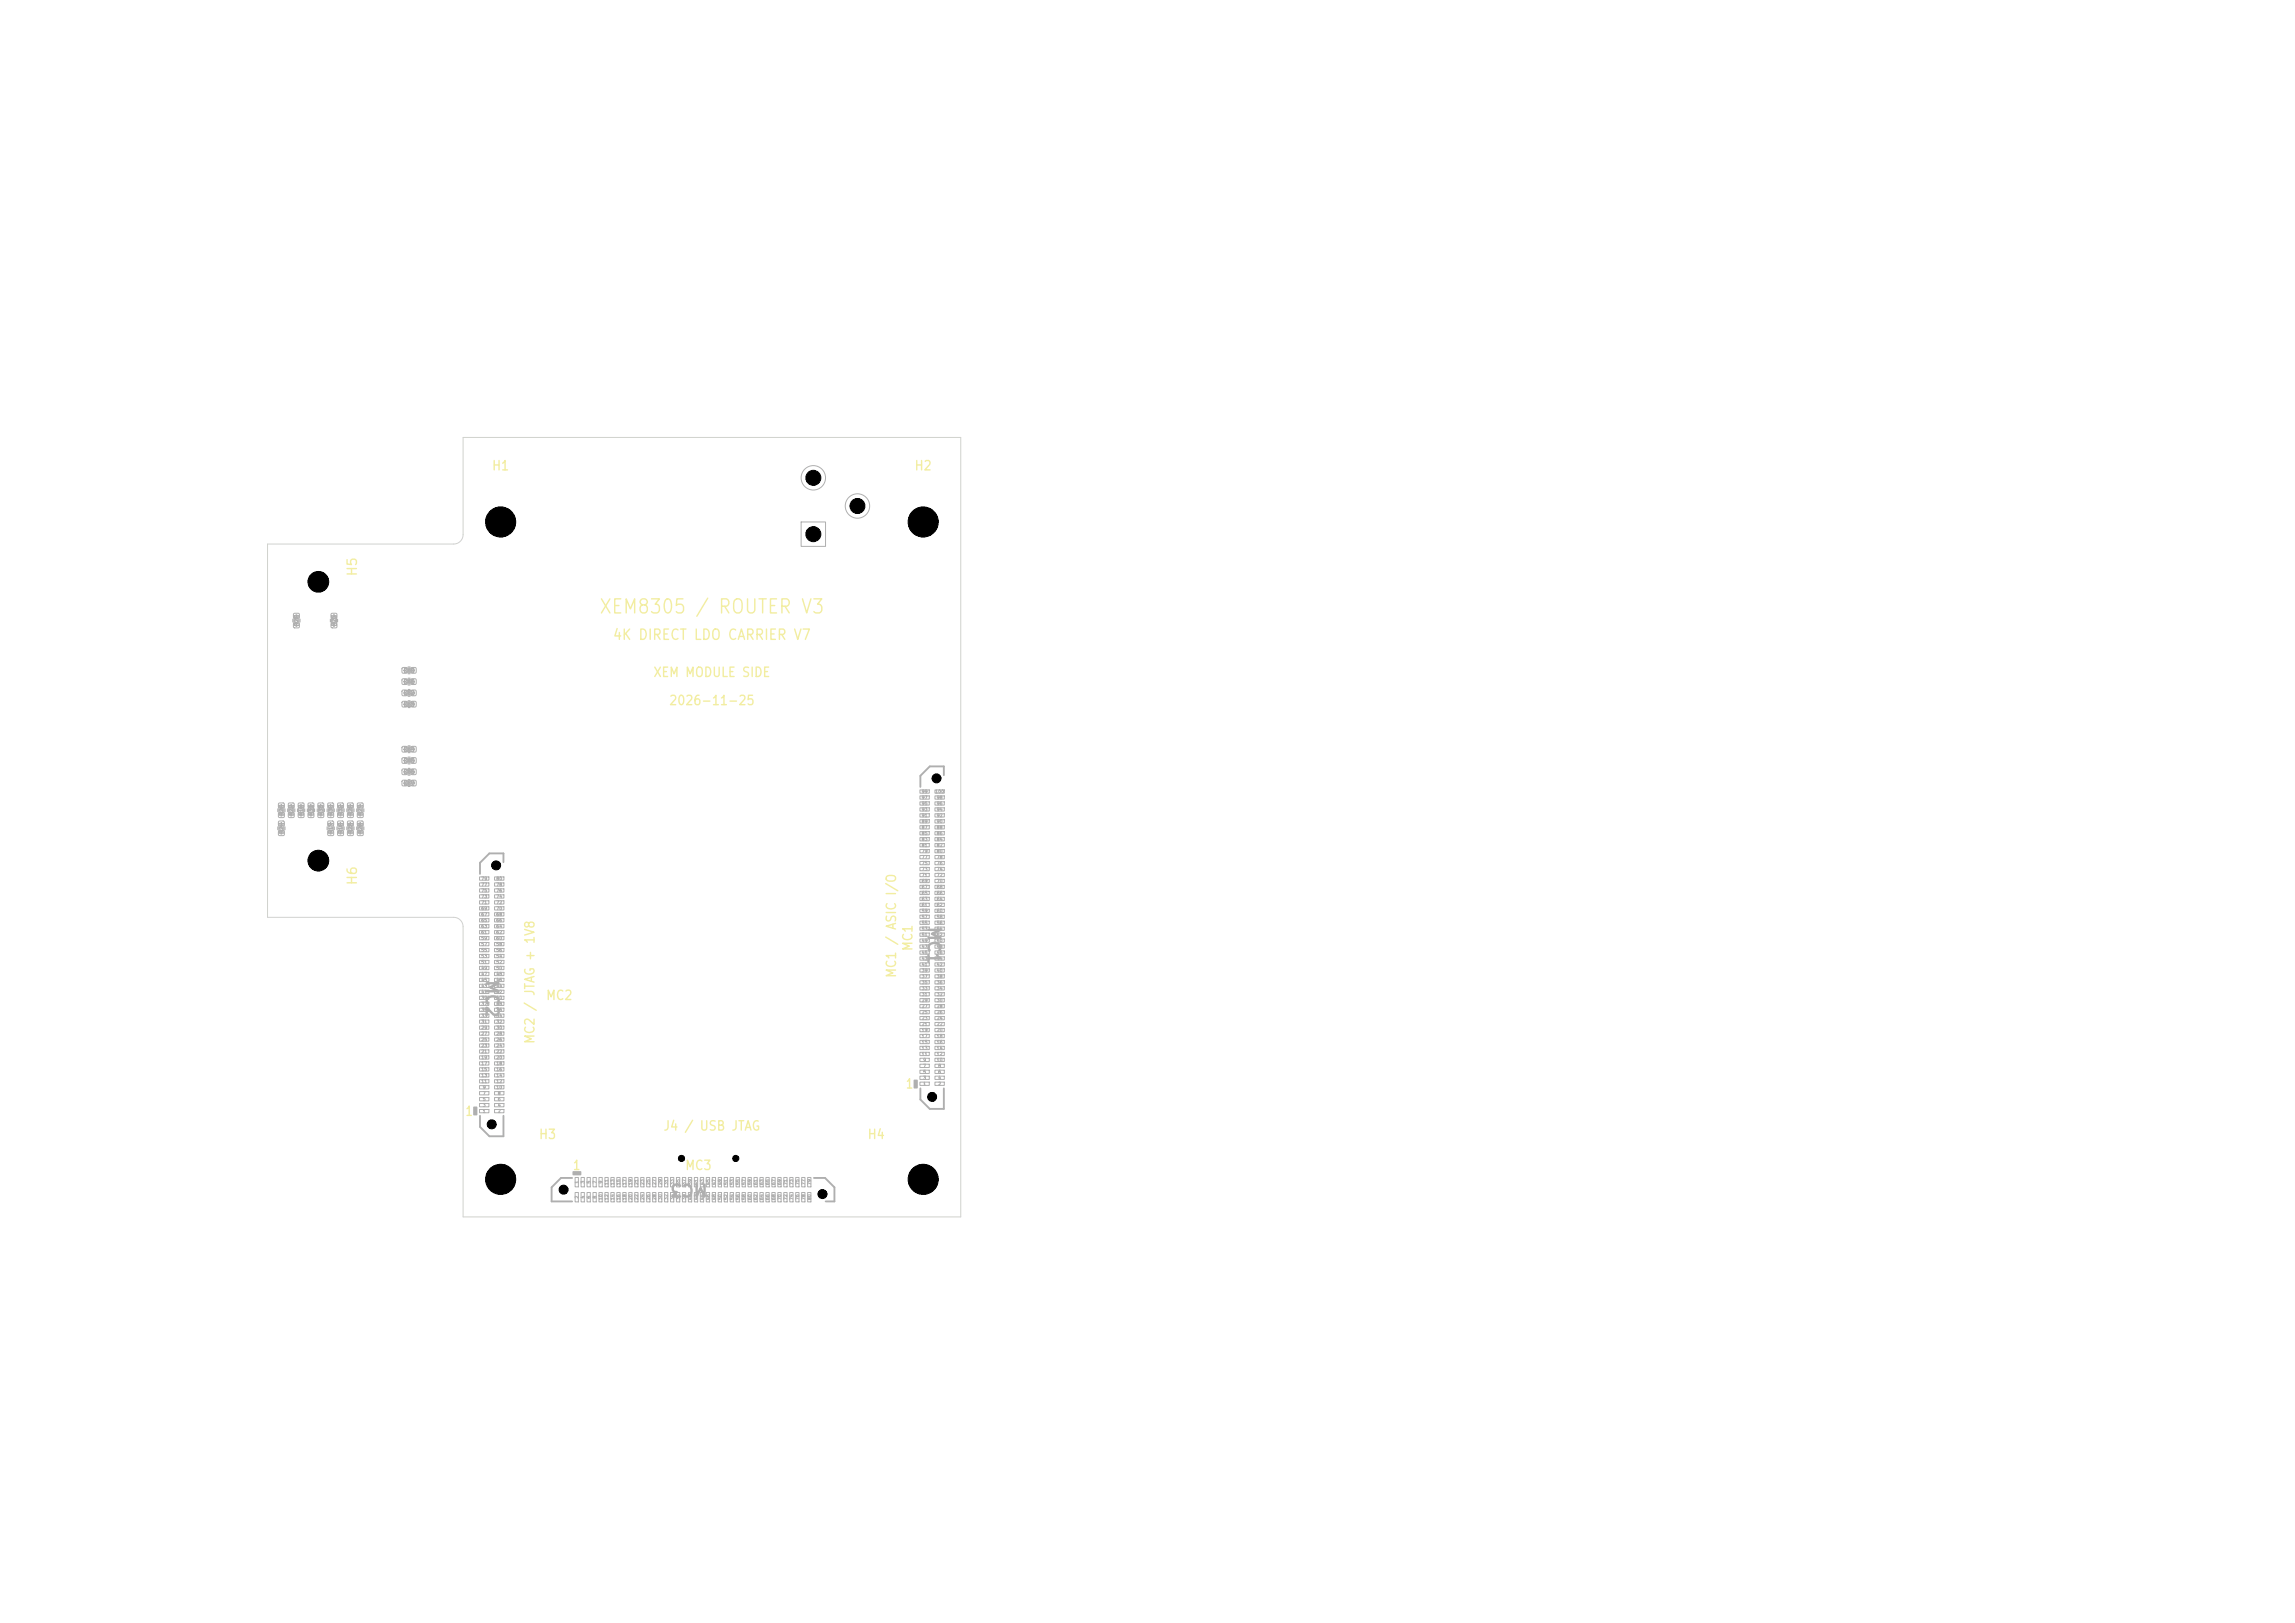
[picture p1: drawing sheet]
<svg xmlns="http://www.w3.org/2000/svg" width="297mm" height="210mm" viewBox="0 0 297 210" stroke-linecap="round" stroke-linejoin="round" font-family="sans-serif">
<defs><g id="words">
<text font-size="1.8" fill="#f2eda1" x="77.4" y="79.9">XEM8305 / ROUTER V3</text>
<g font-size="1.5" fill="#afafaf">
<text x="119.7" y="119.8" transform="rotate(90 119.7 119.8)">MC1</text>
<text x="62.5" y="126.7" transform="rotate(90 62.5 126.7)">MC2</text>
<text x="91.7" y="152.8" transform="rotate(-180 91.7 152.8)">MC3</text>
</g>
<text font-size="1.3" fill="#f2eda1" x="79.2" y="83.1">4K DIRECT LDO CARRIER V7</text>
<g font-size="1.2" fill="#f2eda1">
<text x="63.6" y="61.2">H1</text>
<text x="118.3" y="61.2">H2</text>
<text x="46.5" y="74.7" transform="rotate(-90 46.5 74.7)">H5</text>
<text x="84.5" y="87.9">XEM MODULE SIDE</text>
<text x="86.5" y="91.5">2026-11-25</text>
<text x="46.5" y="114.6" transform="rotate(-90 46.5 114.6)">H6</text>
<text x="118.4" y="123.2" transform="rotate(-90 118.4 123.2)">MC1</text>
<text x="70.6" y="129.7">MC2</text>
<text x="116.3" y="126.6" transform="rotate(-90 116.3 126.6)">MC1 / ASIC I/O</text>
<text x="69.5" y="135.2" transform="rotate(-90 69.5 135.2)">MC2 / JTAG + 1V8</text>
<text x="117.2" y="141.2">1</text>
<text x="60.2" y="144.7">1</text>
<text x="69.7" y="147.7">H3</text>
<text x="85.8" y="146.6">J4 / USB JTAG</text>
<text x="112.2" y="147.7">H4</text>
<text x="74.1" y="151.7">1</text>
<text x="88.6" y="151.7">MC3</text>
</g>
<g font-size="1.2" fill="#afafaf">
<text x="39.9" y="76.2">H5</text>
<text x="39.9" y="112.3">H6</text>
</g>
<text font-size="1.1" fill="#afafaf" x="104.6" y="69.9">1</text>
<g font-size=".5" fill="#afafaf">
<text x="38.7" y="81.1" transform="rotate(-90 38.7 81.1)">R20</text>
<text x="43.6" y="81.1" transform="rotate(-90 43.6 81.1)">R21</text>
<text x="52.2" y="88.6">C61</text>
<text x="52.2" y="87.1">C60</text>
<text x="52.2" y="90">C62</text>
<text x="52.2" y="91.5">C63</text>
<text x="52.2" y="100.2">C66</text>
<text x="52.2" y="97.3">C64</text>
<text x="52.2" y="101.7">C67</text>
<text x="52.2" y="98.8">C65</text>
<text x="36.8" y="107.9" transform="rotate(-90 36.8 107.9)">R24</text>
<text x="36.8" y="105.6" transform="rotate(-90 36.8 105.6)">R26</text>
<text x="38.1" y="105.6" transform="rotate(-90 38.1 105.6)">R22</text>
<text x="39.3" y="105.6" transform="rotate(-90 39.3 105.6)">R18</text>
<text x="40.6" y="105.6" transform="rotate(-90 40.6 105.6)">R31</text>
<text x="41.9" y="105.6" transform="rotate(-90 41.9 105.6)">R33</text>
<text x="43.2" y="107.9" transform="rotate(-90 43.2 107.9)">R17</text>
<text x="43.2" y="105.6" transform="rotate(-90 43.2 105.6)">R30</text>
<text x="44.4" y="107.9" transform="rotate(-90 44.4 107.9)">R16</text>
<text x="44.4" y="105.6" transform="rotate(-90 44.4 105.6)">R32</text>
<text x="45.7" y="107.9" transform="rotate(-90 45.7 107.9)">R23</text>
<text x="45.7" y="105.6" transform="rotate(-90 45.7 105.6)">R25</text>
<text x="47" y="107.9" transform="rotate(-90 47 107.9)">R28</text>
<text x="47" y="105.6" transform="rotate(-90 47 105.6)">R27</text>
</g>
<g font-size=".4" fill="#afafaf">
<text x="119.2" y="107.4">87</text>
<text x="119.2" y="106.6">89</text>
<text x="119.2" y="105.8">91</text>
<text x="119.2" y="105">93</text>
<text x="119.2" y="104.3">95</text>
<text x="119.2" y="103.5">97</text>
<text x="119.2" y="102.7">99</text>
<text x="121" y="102.7">100</text>
<text x="121.2" y="107.4">88</text>
<text x="121.2" y="106.6">90</text>
<text x="121.2" y="105.8">92</text>
<text x="121.2" y="105">94</text>
<text x="121.2" y="104.3">96</text>
<text x="121.2" y="103.5">98</text>
<text x="62.2" y="114">79</text>
<text x="64.2" y="114">80</text>
<text x="119.2" y="113.5">71</text>
<text x="119.2" y="112.8">73</text>
<text x="119.2" y="112">75</text>
<text x="119.2" y="111.2">77</text>
<text x="119.2" y="110.4">79</text>
<text x="119.2" y="109.7">81</text>
<text x="119.2" y="108.9">83</text>
<text x="119.2" y="108.1">85</text>
<text x="121.2" y="113.5">72</text>
<text x="121.2" y="112.8">74</text>
<text x="121.2" y="112">76</text>
<text x="121.2" y="111.2">78</text>
<text x="121.2" y="110.4">80</text>
<text x="121.2" y="109.7">82</text>
<text x="121.2" y="108.9">84</text>
<text x="121.2" y="108.1">86</text>
<text x="62.2" y="119.4">65</text>
<text x="62.2" y="118.6">67</text>
<text x="62.2" y="117.8">69</text>
<text x="62.2" y="117.1">71</text>
<text x="62.2" y="116.3">73</text>
<text x="62.2" y="115.5">75</text>
<text x="62.2" y="114.8">77</text>
<text x="64.2" y="119.4">66</text>
<text x="64.2" y="118.6">68</text>
<text x="64.2" y="117.8">70</text>
<text x="64.2" y="117.1">72</text>
<text x="64.2" y="116.3">74</text>
<text x="64.2" y="115.5">76</text>
<text x="64.2" y="114.8">78</text>
<text x="119.2" y="119.7">55</text>
<text x="119.2" y="118.9">57</text>
<text x="119.2" y="118.2">59</text>
<text x="119.2" y="117.4">61</text>
<text x="119.2" y="116.6">63</text>
<text x="119.2" y="115.8">65</text>
<text x="119.2" y="115.1">67</text>
<text x="119.2" y="114.3">69</text>
<text x="121.2" y="119.7">56</text>
<text x="121.2" y="118.9">58</text>
<text x="121.2" y="118.2">60</text>
<text x="121.2" y="117.4">62</text>
<text x="121.2" y="116.6">64</text>
<text x="121.2" y="115.8">66</text>
<text x="121.2" y="115.1">68</text>
<text x="121.2" y="114.3">70</text>
<text x="62.2" y="125.6">49</text>
<text x="62.2" y="124.8">51</text>
<text x="62.2" y="124">53</text>
<text x="62.2" y="123.2">55</text>
<text x="62.2" y="122.5">57</text>
<text x="62.2" y="121.7">59</text>
<text x="62.2" y="120.9">61</text>
<text x="62.2" y="120.2">63</text>
<text x="64.2" y="125.6">50</text>
<text x="64.2" y="124.8">52</text>
<text x="64.2" y="124">54</text>
<text x="64.2" y="123.2">56</text>
<text x="64.2" y="122.5">58</text>
<text x="64.2" y="121.7">60</text>
<text x="64.2" y="120.9">62</text>
<text x="64.2" y="120.2">64</text>
<text x="119.2" y="125.9">39</text>
<text x="119.2" y="125.1">41</text>
<text x="119.2" y="124.3">43</text>
<text x="119.2" y="123.6">45</text>
<text x="119.2" y="122.8">47</text>
<text x="119.2" y="122">49</text>
<text x="119.2" y="121.2">51</text>
<text x="119.2" y="120.5">53</text>
<text x="121.2" y="125.9">40</text>
<text x="121.2" y="125.1">42</text>
<text x="121.2" y="124.3">44</text>
<text x="121.2" y="123.6">46</text>
<text x="121.2" y="122.8">48</text>
<text x="121.2" y="122">50</text>
<text x="121.2" y="121.2">52</text>
<text x="121.2" y="120.5">54</text>
<text x="62.2" y="131.7">33</text>
<text x="62.2" y="131">35</text>
<text x="62.2" y="130.2">37</text>
<text x="62.2" y="129.4">39</text>
<text x="62.2" y="128.6">41</text>
<text x="62.2" y="127.9">43</text>
<text x="62.2" y="127.1">45</text>
<text x="62.2" y="126.3">47</text>
<text x="64.2" y="131.7">34</text>
<text x="64.2" y="131">36</text>
<text x="64.2" y="130.2">38</text>
<text x="64.2" y="129.4">40</text>
<text x="64.2" y="128.6">42</text>
<text x="64.2" y="127.9">44</text>
<text x="64.2" y="127.1">46</text>
<text x="64.2" y="126.3">48</text>
<text x="119.2" y="131.3">25</text>
<text x="119.2" y="130.5">27</text>
<text x="119.2" y="129.7">29</text>
<text x="119.2" y="129">31</text>
<text x="119.2" y="128.2">33</text>
<text x="119.2" y="127.4">35</text>
<text x="119.2" y="126.7">37</text>
<text x="121.2" y="131.3">26</text>
<text x="121.2" y="130.5">28</text>
<text x="121.2" y="129.7">30</text>
<text x="121.2" y="129">32</text>
<text x="121.2" y="128.2">34</text>
<text x="121.2" y="127.4">36</text>
<text x="121.2" y="126.7">38</text>
<text x="62.2" y="137.9">17</text>
<text x="62.2" y="137.1">19</text>
<text x="62.2" y="136.4">21</text>
<text x="62.2" y="135.6">23</text>
<text x="62.2" y="134.8">25</text>
<text x="62.2" y="134.1">27</text>
<text x="62.2" y="133.3">29</text>
<text x="62.2" y="132.5">31</text>
<text x="64.2" y="137.9">18</text>
<text x="64.2" y="137.1">20</text>
<text x="64.2" y="136.4">22</text>
<text x="64.2" y="135.6">24</text>
<text x="64.2" y="134.8">26</text>
<text x="64.2" y="134.1">28</text>
<text x="64.2" y="133.3">30</text>
<text x="64.2" y="132.5">32</text>
<text x="119.2" y="136.7">11</text>
<text x="119.2" y="135.9">13</text>
<text x="119.2" y="135.1">15</text>
<text x="119.2" y="134.4">17</text>
<text x="119.2" y="133.6">19</text>
<text x="119.2" y="132.8">21</text>
<text x="119.2" y="132.1">23</text>
<text x="119.4" y="137.5">9</text>
<text x="121.2" y="137.5">10</text>
<text x="121.2" y="136.7">12</text>
<text x="121.2" y="135.9">14</text>
<text x="121.2" y="135.1">16</text>
<text x="121.2" y="134.4">18</text>
<text x="121.2" y="133.6">20</text>
<text x="121.2" y="132.8">22</text>
<text x="121.2" y="132.1">24</text>
<text x="62.2" y="140.2">11</text>
<text x="62.2" y="139.5">13</text>
<text x="62.2" y="138.7">15</text>
<text x="62.4" y="143.3">3</text>
<text x="62.4" y="142.5">5</text>
<text x="62.4" y="141.8">7</text>
<text x="62.4" y="141">9</text>
<text x="64.2" y="141">10</text>
<text x="64.2" y="140.2">12</text>
<text x="64.2" y="139.5">14</text>
<text x="64.2" y="138.7">16</text>
<text x="64.4" y="143.3">4</text>
<text x="64.4" y="142.5">6</text>
<text x="64.4" y="141.8">8</text>
<text x="119.4" y="140.5">1</text>
<text x="119.4" y="139.8">3</text>
<text x="119.4" y="139">5</text>
<text x="119.4" y="138.2">7</text>
<text x="121.4" y="140.5">2</text>
<text x="121.4" y="139.8">4</text>
<text x="121.4" y="139">6</text>
<text x="121.4" y="138.2">8</text>
<text x="62.4" y="144.1">1</text>
<text x="64.4" y="144.1">2</text>
<text x="74.9" y="155.1" transform="rotate(-90 74.9 155.1)">2</text>
<text x="74.9" y="153.2" transform="rotate(-90 74.9 153.2)">1</text>
<text x="75.7" y="155.1" transform="rotate(-90 75.7 155.1)">4</text>
<text x="75.7" y="153.2" transform="rotate(-90 75.7 153.2)">3</text>
<text x="76.5" y="155.1" transform="rotate(-90 76.5 155.1)">6</text>
<text x="76.5" y="153.2" transform="rotate(-90 76.5 153.2)">5</text>
<text x="77.3" y="155.1" transform="rotate(-90 77.3 155.1)">8</text>
<text x="77.3" y="153.2" transform="rotate(-90 77.3 153.2)">7</text>
<text x="78" y="155.3" transform="rotate(-90 78 155.3)">10</text>
<text x="78" y="153.2" transform="rotate(-90 78 153.2)">9</text>
<text x="78.8" y="155.3" transform="rotate(-90 78.8 155.3)">12</text>
<text x="78.8" y="153.4" transform="rotate(-90 78.8 153.4)">11</text>
<text x="79.6" y="155.3" transform="rotate(-90 79.6 155.3)">14</text>
<text x="79.6" y="153.4" transform="rotate(-90 79.6 153.4)">13</text>
<text x="80.3" y="155.3" transform="rotate(-90 80.3 155.3)">16</text>
<text x="80.3" y="153.4" transform="rotate(-90 80.3 153.4)">15</text>
<text x="81.1" y="155.3" transform="rotate(-90 81.1 155.3)">18</text>
<text x="81.1" y="153.4" transform="rotate(-90 81.1 153.4)">17</text>
<text x="81.9" y="155.3" transform="rotate(-90 81.9 155.3)">20</text>
<text x="81.9" y="153.4" transform="rotate(-90 81.9 153.4)">19</text>
<text x="82.7" y="155.3" transform="rotate(-90 82.7 155.3)">22</text>
<text x="82.7" y="153.4" transform="rotate(-90 82.7 153.4)">21</text>
<text x="83.4" y="155.3" transform="rotate(-90 83.4 155.3)">24</text>
<text x="83.4" y="153.4" transform="rotate(-90 83.4 153.4)">23</text>
<text x="84.2" y="155.3" transform="rotate(-90 84.2 155.3)">26</text>
<text x="84.2" y="153.4" transform="rotate(-90 84.2 153.4)">25</text>
<text x="85" y="155.3" transform="rotate(-90 85 155.3)">28</text>
<text x="85" y="153.4" transform="rotate(-90 85 153.4)">27</text>
<text x="85.7" y="155.3" transform="rotate(-90 85.7 155.3)">30</text>
<text x="85.7" y="153.4" transform="rotate(-90 85.7 153.4)">29</text>
<text x="86.5" y="155.3" transform="rotate(-90 86.5 155.3)">32</text>
<text x="86.5" y="153.4" transform="rotate(-90 86.5 153.4)">31</text>
<text x="87.3" y="155.3" transform="rotate(-90 87.3 155.3)">34</text>
<text x="87.3" y="153.4" transform="rotate(-90 87.3 153.4)">33</text>
<text x="88.1" y="155.3" transform="rotate(-90 88.1 155.3)">36</text>
<text x="88.1" y="153.4" transform="rotate(-90 88.1 153.4)">35</text>
<text x="88.8" y="155.3" transform="rotate(-90 88.8 155.3)">38</text>
<text x="88.8" y="153.4" transform="rotate(-90 88.8 153.4)">37</text>
<text x="89.6" y="155.3" transform="rotate(-90 89.6 155.3)">40</text>
<text x="89.6" y="153.4" transform="rotate(-90 89.6 153.4)">39</text>
<text x="90.4" y="155.3" transform="rotate(-90 90.4 155.3)">42</text>
<text x="90.4" y="153.4" transform="rotate(-90 90.4 153.4)">41</text>
<text x="91.2" y="155.3" transform="rotate(-90 91.2 155.3)">44</text>
<text x="91.2" y="153.4" transform="rotate(-90 91.2 153.4)">43</text>
<text x="91.9" y="155.3" transform="rotate(-90 91.9 155.3)">46</text>
<text x="91.9" y="153.4" transform="rotate(-90 91.9 153.4)">45</text>
<text x="92.7" y="155.3" transform="rotate(-90 92.7 155.3)">48</text>
<text x="92.7" y="153.4" transform="rotate(-90 92.7 153.4)">47</text>
<text x="93.5" y="155.3" transform="rotate(-90 93.5 155.3)">50</text>
<text x="93.5" y="153.4" transform="rotate(-90 93.5 153.4)">49</text>
<text x="94.2" y="155.3" transform="rotate(-90 94.2 155.3)">52</text>
<text x="94.2" y="153.4" transform="rotate(-90 94.2 153.4)">51</text>
<text x="95" y="155.3" transform="rotate(-90 95 155.3)">54</text>
<text x="95" y="153.4" transform="rotate(-90 95 153.4)">53</text>
<text x="95.8" y="155.3" transform="rotate(-90 95.8 155.3)">56</text>
<text x="95.8" y="153.4" transform="rotate(-90 95.8 153.4)">55</text>
<text x="96.6" y="155.3" transform="rotate(-90 96.6 155.3)">58</text>
<text x="96.6" y="153.4" transform="rotate(-90 96.6 153.4)">57</text>
<text x="97.3" y="155.3" transform="rotate(-90 97.3 155.3)">60</text>
<text x="97.3" y="153.4" transform="rotate(-90 97.3 153.4)">59</text>
<text x="98.1" y="155.3" transform="rotate(-90 98.1 155.3)">62</text>
<text x="98.1" y="153.4" transform="rotate(-90 98.1 153.4)">61</text>
<text x="98.9" y="155.3" transform="rotate(-90 98.9 155.3)">64</text>
<text x="98.9" y="153.4" transform="rotate(-90 98.9 153.4)">63</text>
<text x="99.6" y="155.3" transform="rotate(-90 99.6 155.3)">66</text>
<text x="99.6" y="153.4" transform="rotate(-90 99.6 153.4)">65</text>
<text x="100.4" y="155.3" transform="rotate(-90 100.4 155.3)">68</text>
<text x="100.4" y="153.4" transform="rotate(-90 100.4 153.4)">67</text>
<text x="101.2" y="155.3" transform="rotate(-90 101.2 155.3)">70</text>
<text x="101.2" y="153.4" transform="rotate(-90 101.2 153.4)">69</text>
<text x="102" y="155.3" transform="rotate(-90 102 155.3)">72</text>
<text x="102" y="153.4" transform="rotate(-90 102 153.4)">71</text>
<text x="102.7" y="155.3" transform="rotate(-90 102.7 155.3)">74</text>
<text x="102.7" y="153.4" transform="rotate(-90 102.7 153.4)">73</text>
<text x="103.5" y="155.3" transform="rotate(-90 103.5 155.3)">76</text>
<text x="103.5" y="153.4" transform="rotate(-90 103.5 153.4)">75</text>
<text x="104.3" y="155.3" transform="rotate(-90 104.3 155.3)">78</text>
<text x="104.3" y="153.4" transform="rotate(-90 104.3 153.4)">77</text>
<text x="105" y="155.3" transform="rotate(-90 105 155.3)">80</text>
<text x="105" y="153.4" transform="rotate(-90 105 153.4)">79</text>
</g>
<g font-size=".3" fill="#afafaf">
<text x="38.2" y="81.1">1</text>
<text x="38.2" y="79.9">2</text>
<text x="43.1" y="81.1">1</text>
<text x="43.1" y="79.9">2</text>
<text x="52.5" y="89.8" transform="rotate(-90 52.5 89.8)">1</text>
<text x="52.5" y="88.3" transform="rotate(-90 52.5 88.3)">1</text>
<text x="52.5" y="86.9" transform="rotate(-90 52.5 86.9)">1</text>
<text x="53.7" y="89.8" transform="rotate(-90 53.7 89.8)">2</text>
<text x="53.7" y="88.3" transform="rotate(-90 53.7 88.3)">2</text>
<text x="53.7" y="86.9" transform="rotate(-90 53.7 86.9)">2</text>
<text x="52.5" y="91.3" transform="rotate(-90 52.5 91.3)">1</text>
<text x="53.7" y="91.3" transform="rotate(-90 53.7 91.3)">2</text>
<text x="52.5" y="101.5" transform="rotate(-90 52.5 101.5)">1</text>
<text x="52.5" y="100" transform="rotate(-90 52.5 100)">1</text>
<text x="52.5" y="98.5" transform="rotate(-90 52.5 98.5)">1</text>
<text x="52.5" y="97.1" transform="rotate(-90 52.5 97.1)">1</text>
<text x="53.7" y="101.5" transform="rotate(-90 53.7 101.5)">2</text>
<text x="53.7" y="100" transform="rotate(-90 53.7 100)">2</text>
<text x="53.7" y="98.5" transform="rotate(-90 53.7 98.5)">2</text>
<text x="53.7" y="97.1" transform="rotate(-90 53.7 97.1)">2</text>
<text x="36.3" y="104.4">1</text>
<text x="36.3" y="105.7">2</text>
<text x="36.3" y="106.8">1</text>
<text x="36.3" y="108">2</text>
<text x="37.5" y="104.4">1</text>
<text x="37.5" y="105.7">2</text>
<text x="38.8" y="104.4">1</text>
<text x="38.8" y="105.7">2</text>
<text x="40.1" y="104.4">1</text>
<text x="40.1" y="105.7">2</text>
<text x="41.4" y="104.4">1</text>
<text x="41.4" y="105.7">2</text>
<text x="42.6" y="106.8">1</text>
<text x="42.6" y="108">2</text>
<text x="42.6" y="104.4">1</text>
<text x="42.6" y="105.7">2</text>
<text x="43.9" y="106.8">1</text>
<text x="43.9" y="108">2</text>
<text x="43.9" y="104.4">1</text>
<text x="43.9" y="105.7">2</text>
<text x="45.2" y="106.8">1</text>
<text x="45.2" y="108">2</text>
<text x="45.2" y="104.4">1</text>
<text x="45.2" y="105.7">2</text>
<text x="46.5" y="106.8">1</text>
<text x="46.5" y="108">2</text>
<text x="46.5" y="104.4">1</text>
<text x="46.5" y="105.7">2</text>
</g>
</g></defs>
<path d="M34.6 70.4h24.1a1.22 1.22 0 0 0 1.2-1.2v-12.6h64.4v100.9h-64.4v-37.6a1.21 1.21 0 0 0-1.2-1.2h-24.1z" fill="none" stroke="#d0d2cd" stroke-width=".13"/>
<g fill="none" stroke="#afafaf" stroke-width=".15">
<path d="M37.9 80.1v.4M38.8 80.1v.4M42.8 80.1v.4M43.7 80.1v.4M52.8 99.4h.3M52.8 96.5h.3M52.8 97.4h.3M52.8 89.2h.3M52.8 90.1h.3M52.8 87.8h.3M52.8 88.6h.3M52.8 86.3h.3"/>
<path d="M52.8 87.2h.3M52.8 90.7h.3M52.8 91.6h.3M52.8 98h.3M52.8 98.8h.3M36 104.7v.3M36 107v.4M36.9 104.7v.3M36.9 107v.4M37.2 104.7v.3M38.2 104.7v.3M38.5 104.7v.3"/>
<path d="M39.4 104.7v.3M39.8 104.7v.3M40.7 104.7v.3M41.1 104.7v.3M42 104.7v.3M42.3 104.7v.3M42.3 107v.4M43.3 104.7v.3M43.3 107v.4M43.6 104.7v.3M43.6 107v.4M44.5 104.7v.3"/>
<path d="M44.5 107v.4M44.9 104.7v.3M44.9 107v.4M45.8 104.7v.3M45.8 107v.4M46.2 104.7v.3M46.2 107v.4M47.1 104.7v.3M47.1 107v.4M52.8 100.3h.3M52.8 100.9h.3M52.8 101.8h.3"/>
</g>
<g fill="none" stroke="#afafaf" stroke-width=".13">
<path d="M38 79.4h.7v.6h-.7zM38 79.7h.7v1.2h-.7zM42.9 79.4h.7v.6h-.7zM42.9 79.7h.6v1.2h-.6zM103.7 67.5h3.1v3.2h-3.1zM38 80.6h.7v.6h-.7zM42.9 80.6h.7v.6h-.7zM52.1 99.5h.5v.7h-.5zM52.1 96.6h.5v.7h-.5zM52.1 89.3h.5v.7h-.5zM52.1 87.9h.5v.6h-.5zM52.1 86.4h.5v.7h-.5z"/>
<path d="M52.1 90.8h.5v.6h-.5zM52.1 98.1h.5v.6h-.5zM52.3 99.6h1.2v.6h-1.2zM52.3 96.6h1.2v.7h-1.2zM52.3 89.4h1.2v.6h-1.2zM52.3 87.9h1.2v.6h-1.2zM52.3 86.4h1.2v.6h-1.2zM52.3 90.8h1.2v.6h-1.2zM52.3 98.1h1.2v.6h-1.2zM53.2 99.5h.6v.7h-.6zM53.2 96.6h.6v.7h-.6zM53.2 89.3h.6v.7h-.6z"/>
<path d="M53.2 87.9h.6v.6h-.6zM53.2 86.4h.6v.7h-.6zM53.2 90.8h.6v.6h-.6zM53.2 98.1h.6v.6h-.6zM36.1 103.9h.7v.6h-.7zM36.1 105.2h.7v.5h-.7zM36.1 106.3h.7v.5h-.7zM36.1 107.5h.7v.6h-.7zM36.1 104.2h.6v1.3h-.6zM36.1 106.5h.6v1.3h-.6zM37.4 103.9h.6v.6h-.6zM37.4 105.2h.6v.5h-.6z"/>
<path d="M37.4 104.2h.6v1.3h-.6zM38.6 103.9h.7v.6h-.7zM38.6 105.2h.7v.5h-.7zM38.6 104.2h.7v1.3h-.7zM39.9 103.9h.7v.6h-.7zM39.9 105.2h.7v.5h-.7zM39.9 104.2h.7v1.3h-.7zM41.2 103.9h.7v.6h-.7zM41.2 105.2h.7v.5h-.7zM41.2 104.2h.6v1.3h-.6zM42.5 106.3h.6v.5h-.6zM42.5 107.5h.6v.6h-.6z"/>
<path d="M42.5 103.9h.6v.6h-.6zM42.5 105.2h.6v.5h-.6zM42.5 106.5h.6v1.3h-.6zM42.5 104.2h.6v1.3h-.6zM43.7 106.3h.7v.5h-.7zM43.7 107.5h.7v.6h-.7zM43.7 103.9h.7v.6h-.7zM43.7 105.2h.7v.5h-.7zM43.7 106.5h.7v1.3h-.7zM43.7 104.2h.7v1.3h-.7zM45 106.3h.7v.5h-.7zM45 107.5h.7v.6h-.7z"/>
<path d="M45 103.9h.7v.6h-.7zM45 105.2h.7v.5h-.7zM45 106.5h.7v1.3h-.7zM45 104.2h.7v1.3h-.7zM46.3 106.3h.7v.5h-.7zM46.3 107.5h.7v.6h-.7zM46.3 103.9h.7v.6h-.7zM46.3 105.2h.7v.5h-.7zM46.3 106.5h.7v1.3h-.7zM46.3 104.2h.7v1.3h-.7zM52.1 101h.5v.6h-.5zM52.3 101h1.2v.6h-1.2z"/>
<path d="M53.2 101h.6v.6h-.6zM62.1 119.6h1.2v.5h-1.2zM62.1 118.9h1.2v.4h-1.2zM62.1 118.1h1.2v.4h-1.2zM62.1 117.3h1.2v.5h-1.2zM62.1 116.6h1.2v.4h-1.2zM62.1 115.8h1.2v.4h-1.2zM62.1 115h1.2v.4h-1.2zM62.1 114.2h1.2v.5h-1.2zM62.1 113.5h1.2v.4h-1.2zM64 119.6h1.2v.5h-1.2zM64 118.9h1.2v.4h-1.2z"/>
<path d="M64 118.1h1.2v.4h-1.2zM64 117.3h1.2v.5h-1.2zM64 116.6h1.2v.4h-1.2zM64 115.8h1.2v.4h-1.2zM64 115h1.2v.4h-1.2zM64 114.2h1.2v.5h-1.2zM64 113.5h1.2v.4h-1.2zM119 120h1.3v.4h-1.3zM119 119.2h1.3v.4h-1.3zM119 118.4h1.3v.4h-1.3zM119 117.6h1.3v.5h-1.3zM119 116.9h1.3v.4h-1.3z"/>
<path d="M119 116.1h1.3v.4h-1.3zM119 115.3h1.3v.5h-1.3zM119 114.6h1.3v.4h-1.3zM119 113.8h1.3v.4h-1.3zM119 113h1.3v.4h-1.3zM119 112.2h1.3v.5h-1.3zM119 111.5h1.3v.4h-1.3zM119 110.7h1.3v.4h-1.3zM119 109.9h1.3v.5h-1.3zM119 109.2h1.3v.4h-1.3zM119 108.4h1.3v.4h-1.3zM119 107.6h1.3v.4h-1.3z"/>
<path d="M119 106.8h1.3v.5h-1.3zM119 106.1h1.3v.4h-1.3zM119 105.3h1.3v.4h-1.3zM119 104.5h1.3v.4h-1.3zM119 103.8h1.3v.4h-1.3zM119 103h1.3v.4h-1.3zM119 102.2h1.3v.4h-1.3zM121 120h1.2v.4h-1.2zM121 119.2h1.2v.4h-1.2zM121 118.4h1.2v.4h-1.2zM121 117.6h1.2v.5h-1.2zM121 116.9h1.2v.4h-1.2z"/>
<path d="M121 116.1h1.2v.4h-1.2zM121 115.3h1.2v.5h-1.2zM121 114.6h1.2v.4h-1.2zM121 113.8h1.2v.4h-1.2zM121 113h1.2v.4h-1.2zM121 112.2h1.2v.5h-1.2zM121 111.5h1.2v.4h-1.2zM121 110.7h1.2v.4h-1.2zM121 109.9h1.2v.5h-1.2zM121 109.2h1.2v.4h-1.2zM121 108.4h1.2v.4h-1.2zM121 107.6h1.2v.4h-1.2z"/>
<path d="M121 106.8h1.2v.5h-1.2zM121 106.1h1.2v.4h-1.2zM121 105.3h1.2v.4h-1.2zM121 104.5h1.2v.4h-1.2zM121 103.8h1.2v.4h-1.2zM121 103h1.2v.4h-1.2zM121 102.2h1.2v.4h-1.2zM62.1 139.7h1.2v.4h-1.2zM62.1 138.9h1.2v.5h-1.2zM62.1 138.2h1.2v.4h-1.2zM62.1 137.4h1.2v.4h-1.2zM62.1 136.6h1.2v.4h-1.2z"/>
<path d="M62.1 135.8h1.2v.5h-1.2zM62.1 135.1h1.2v.4h-1.2zM62.1 134.3h1.2v.4h-1.2zM62.1 133.5h1.2v.5h-1.2zM62.1 132.8h1.2v.4h-1.2zM62.1 132h1.2v.4h-1.2zM62.1 131.2h1.2v.4h-1.2zM62.1 130.4h1.2v.5h-1.2zM62.1 129.7h1.2v.4h-1.2zM62.1 128.9h1.2v.4h-1.2zM62.1 128.1h1.2v.5h-1.2zM62.1 127.4h1.2v.4h-1.2z"/>
<path d="M62.1 126.6h1.2v.4h-1.2zM62.1 125.8h1.2v.4h-1.2zM62.1 125h1.2v.5h-1.2zM62.1 124.3h1.2v.4h-1.2zM62.1 123.5h1.2v.4h-1.2zM62.1 122.7h1.2v.5h-1.2zM62.1 122h1.2v.4h-1.2zM62.1 121.2h1.2v.4h-1.2zM62.1 120.4h1.2v.4h-1.2zM64 139.7h1.2v.4h-1.2zM64 138.9h1.2v.5h-1.2zM64 138.2h1.2v.4h-1.2z"/>
<path d="M64 137.4h1.2v.4h-1.2zM64 136.6h1.2v.4h-1.2zM64 135.8h1.2v.5h-1.2zM64 135.1h1.2v.4h-1.2zM64 134.3h1.2v.4h-1.2zM64 133.5h1.2v.5h-1.2zM64 132.8h1.2v.4h-1.2zM64 132h1.2v.4h-1.2zM64 131.2h1.2v.4h-1.2zM64 130.4h1.2v.5h-1.2zM64 129.7h1.2v.4h-1.2zM64 128.9h1.2v.4h-1.2z"/>
<path d="M64 128.1h1.2v.5h-1.2zM64 127.4h1.2v.4h-1.2zM64 126.6h1.2v.4h-1.2zM64 125.8h1.2v.4h-1.2zM64 125h1.2v.5h-1.2zM64 124.3h1.2v.4h-1.2zM64 123.5h1.2v.4h-1.2zM64 122.7h1.2v.5h-1.2zM64 122h1.2v.4h-1.2zM64 121.2h1.2v.4h-1.2zM64 120.4h1.2v.4h-1.2zM119 139.2h1.3v.5h-1.3z"/>
<path d="M119 138.5h1.3v.4h-1.3zM119 137.7h1.3v.4h-1.3zM119 136.9h1.3v.5h-1.3zM119 136.2h1.3v.4h-1.3zM119 135.4h1.3v.4h-1.3zM119 134.6h1.3v.4h-1.3zM119 133.8h1.3v.5h-1.3zM119 133.1h1.3v.4h-1.3zM119 132.3h1.3v.4h-1.3zM119 131.5h1.3v.5h-1.3zM119 130.8h1.3v.4h-1.3zM119 130h1.3v.4h-1.3z"/>
<path d="M119 129.2h1.3v.4h-1.3zM119 128.4h1.3v.5h-1.3zM119 127.7h1.3v.4h-1.3zM119 126.9h1.3v.4h-1.3zM119 126.1h1.3v.5h-1.3zM119 125.4h1.3v.4h-1.3zM119 124.6h1.3v.4h-1.3zM119 123.8h1.3v.4h-1.3zM119 123h1.3v.5h-1.3zM119 122.3h1.3v.4h-1.3zM119 121.5h1.3v.4h-1.3zM119 120.7h1.3v.5h-1.3z"/>
<path d="M121 139.2h1.2v.5h-1.2zM121 138.5h1.2v.4h-1.2zM121 137.7h1.2v.4h-1.2zM121 136.9h1.2v.5h-1.2zM121 136.2h1.2v.4h-1.2zM121 135.4h1.2v.4h-1.2zM121 134.6h1.2v.4h-1.2zM121 133.8h1.2v.5h-1.2zM121 133.1h1.2v.4h-1.2zM121 132.3h1.2v.4h-1.2zM121 131.5h1.2v.5h-1.2zM121 130.8h1.2v.4h-1.2z"/>
<path d="M121 130h1.2v.4h-1.2zM121 129.2h1.2v.4h-1.2zM121 128.4h1.2v.5h-1.2zM121 127.7h1.2v.4h-1.2zM121 126.9h1.2v.4h-1.2zM121 126.1h1.2v.5h-1.2zM121 125.4h1.2v.4h-1.2zM121 124.6h1.2v.4h-1.2zM121 123.8h1.2v.4h-1.2zM121 123h1.2v.5h-1.2zM121 122.3h1.2v.4h-1.2zM121 121.5h1.2v.4h-1.2z"/>
<path d="M121 120.7h1.2v.5h-1.2zM62.1 143.6h1.2v.4h-1.2zM62.1 142.8h1.2v.4h-1.2zM62.1 142h1.2v.4h-1.2zM62.1 141.2h1.2v.5h-1.2zM62.1 140.5h1.2v.4h-1.2zM64 143.6h1.2v.4h-1.2zM64 142.8h1.2v.4h-1.2zM64 142h1.2v.4h-1.2zM64 141.2h1.2v.5h-1.2zM64 140.5h1.2v.4h-1.2zM74.4 152.4h.5v1.2h-.5z"/>
<path d="M74.4 154.3h.5v1.2h-.5zM75.2 152.4h.4v1.2h-.4zM75.2 154.3h.4v1.2h-.4zM76 152.4h.4v1.2h-.4zM76 154.3h.4v1.2h-.4zM76.7 152.4h.5v1.2h-.5zM76.7 154.3h.5v1.2h-.5zM77.5 152.4h.4v1.2h-.4zM77.5 154.3h.4v1.2h-.4zM78.3 152.4h.4v1.2h-.4zM78.3 154.3h.4v1.2h-.4zM79.1 152.4h.4v1.2h-.4z"/>
<path d="M79.1 154.3h.4v1.2h-.4zM79.8 152.4h.5v1.2h-.5zM79.8 154.3h.5v1.2h-.5zM80.6 152.4h.4v1.2h-.4zM80.6 154.3h.4v1.2h-.4zM81.4 152.4h.4v1.2h-.4zM81.4 154.3h.4v1.2h-.4zM82.1 152.4h.5v1.2h-.5zM82.1 154.3h.5v1.2h-.5zM82.9 152.4h.4v1.2h-.4zM82.9 154.3h.4v1.2h-.4zM83.7 152.4h.4v1.2h-.4z"/>
<path d="M83.7 154.3h.4v1.2h-.4zM84.5 152.4h.4v1.2h-.4zM84.5 154.3h.4v1.2h-.4zM85.2 152.4h.5v1.2h-.5zM85.2 154.3h.5v1.2h-.5zM86 152.4h.4v1.2h-.4zM86 154.3h.4v1.2h-.4zM86.8 152.4h.4v1.2h-.4zM86.8 154.3h.4v1.2h-.4zM87.5 152.4h.5v1.2h-.5zM87.5 154.3h.5v1.2h-.5zM88.3 152.4h.4v1.2h-.4z"/>
<path d="M88.3 154.3h.4v1.2h-.4zM89.1 152.4h.4v1.2h-.4zM89.1 154.3h.4v1.2h-.4zM89.9 152.4h.4v1.2h-.4zM89.9 154.3h.4v1.2h-.4zM90.6 152.4h.5v1.2h-.5zM90.6 154.3h.5v1.2h-.5zM91.4 152.4h.4v1.2h-.4zM91.4 154.3h.4v1.2h-.4zM92.2 152.4h.4v1.2h-.4zM92.2 154.3h.4v1.2h-.4zM92.9 152.4h.5v1.2h-.5z"/>
<path d="M92.9 154.3h.5v1.2h-.5zM93.7 152.4h.4v1.2h-.4zM93.7 154.3h.4v1.2h-.4zM94.5 152.4h.4v1.2h-.4zM94.5 154.3h.4v1.2h-.4zM95.3 152.4h.4v1.2h-.4zM95.3 154.3h.4v1.2h-.4zM96 152.4h.5v1.2h-.5zM96 154.3h.5v1.2h-.5zM96.8 152.4h.4v1.2h-.4zM96.8 154.3h.4v1.2h-.4zM97.6 152.4h.4v1.2h-.4z"/>
<path d="M97.6 154.3h.4v1.2h-.4zM98.3 152.4h.5v1.2h-.5zM98.3 154.3h.5v1.2h-.5zM99.1 152.4h.4v1.2h-.4zM99.1 154.3h.4v1.2h-.4zM99.9 152.4h.4v1.2h-.4zM99.9 154.3h.4v1.2h-.4zM100.7 152.4h.4v1.2h-.4zM100.7 154.3h.4v1.2h-.4zM101.4 152.4h.5v1.2h-.5zM101.4 154.3h.5v1.2h-.5zM102.2 152.4h.4v1.2h-.4z"/>
<path d="M102.2 154.3h.4v1.2h-.4zM103 152.4h.4v1.2h-.4zM103 154.3h.4v1.2h-.4zM103.7 152.4h.5v1.2h-.5zM103.7 154.3h.5v1.2h-.5zM104.5 152.4h.4v1.2h-.4zM104.5 154.3h.4v1.2h-.4zM119 140h1.3v.4h-1.3zM121 140h1.2v.4h-1.2z"/>
<circle cx="41.2" cy="75.3" r="1.34"/>
<circle cx="64.8" cy="67.5" r="1.94"/>
<circle cx="105.3" cy="61.8" r="1.58"/>
<circle cx="111" cy="65.5" r="1.58"/>
<circle cx="119.5" cy="67.5" r="1.94"/>
<circle cx="41.2" cy="111.4" r="1.34"/>
<circle cx="64.2" cy="112" r=".58"/>
<circle cx="121.2" cy="100.7" r=".58"/>
<circle cx="63.6" cy="145.5" r=".58"/>
<circle cx="64.8" cy="152.6" r="1.94"/>
<circle cx="72.9" cy="153.9" r=".58"/>
<circle cx="88.2" cy="149.9" r=".39"/>
<circle cx="95.2" cy="149.9" r=".39"/>
<circle cx="106.4" cy="154.5" r=".58"/>
<circle cx="119.5" cy="152.6" r="1.94"/>
<circle cx="120.6" cy="141.9" r=".58"/>
</g>
<path d="M65.2 111.6v-1.2h-1.9l-1.2 1.2v1.5M122.1 100.3v-1.1h-1.8l-1.2 1.2v1.4M62.1 144.4v1.4l1.2 1.2h1.9v-2.6M74 152.4h-1.4l-1.2 1.2v1.9h2.6M105.3 152.4h1.5l1.2 1.2v1.9h-1.1M119.1 140.8v1.5l1.2 1.2h1.8v-2.7" fill="none" stroke="#afafaf" stroke-width=".24"/>
<g fill="#afafaf" stroke="#afafaf" stroke-width=".18">
<path d="M61.3 143.3h.4v.9h-.4z"/>
<path d="M74.2 151.6h.9v.4h-.9z"/>
<path d="M118.3 139.8h.4v1h-.4z"/>
</g>
<g fill="#000" stroke="#000" stroke-width=".13">
<circle cx="41.2" cy="75.3" r="1.34"/>
<circle cx="64.8" cy="67.5" r="1.94"/>
<circle cx="105.3" cy="69.1" r=".97"/>
<circle cx="105.3" cy="61.8" r=".97"/>
<circle cx="111" cy="65.5" r=".97"/>
<circle cx="119.5" cy="67.5" r="1.94"/>
<circle cx="41.2" cy="111.4" r="1.34"/>
<circle cx="64.2" cy="112" r=".58"/>
<circle cx="121.2" cy="100.7" r=".58"/>
<circle cx="63.6" cy="145.5" r=".58"/>
<circle cx="64.8" cy="152.6" r="1.94"/>
<circle cx="72.9" cy="153.9" r=".58"/>
<circle cx="88.2" cy="149.9" r=".39"/>
<circle cx="95.2" cy="149.9" r=".39"/>
<circle cx="106.4" cy="154.5" r=".58"/>
<circle cx="119.5" cy="152.6" r="1.94"/>
<circle cx="120.6" cy="141.9" r=".58"/>
</g>
<use href="#words"/>
</svg>
